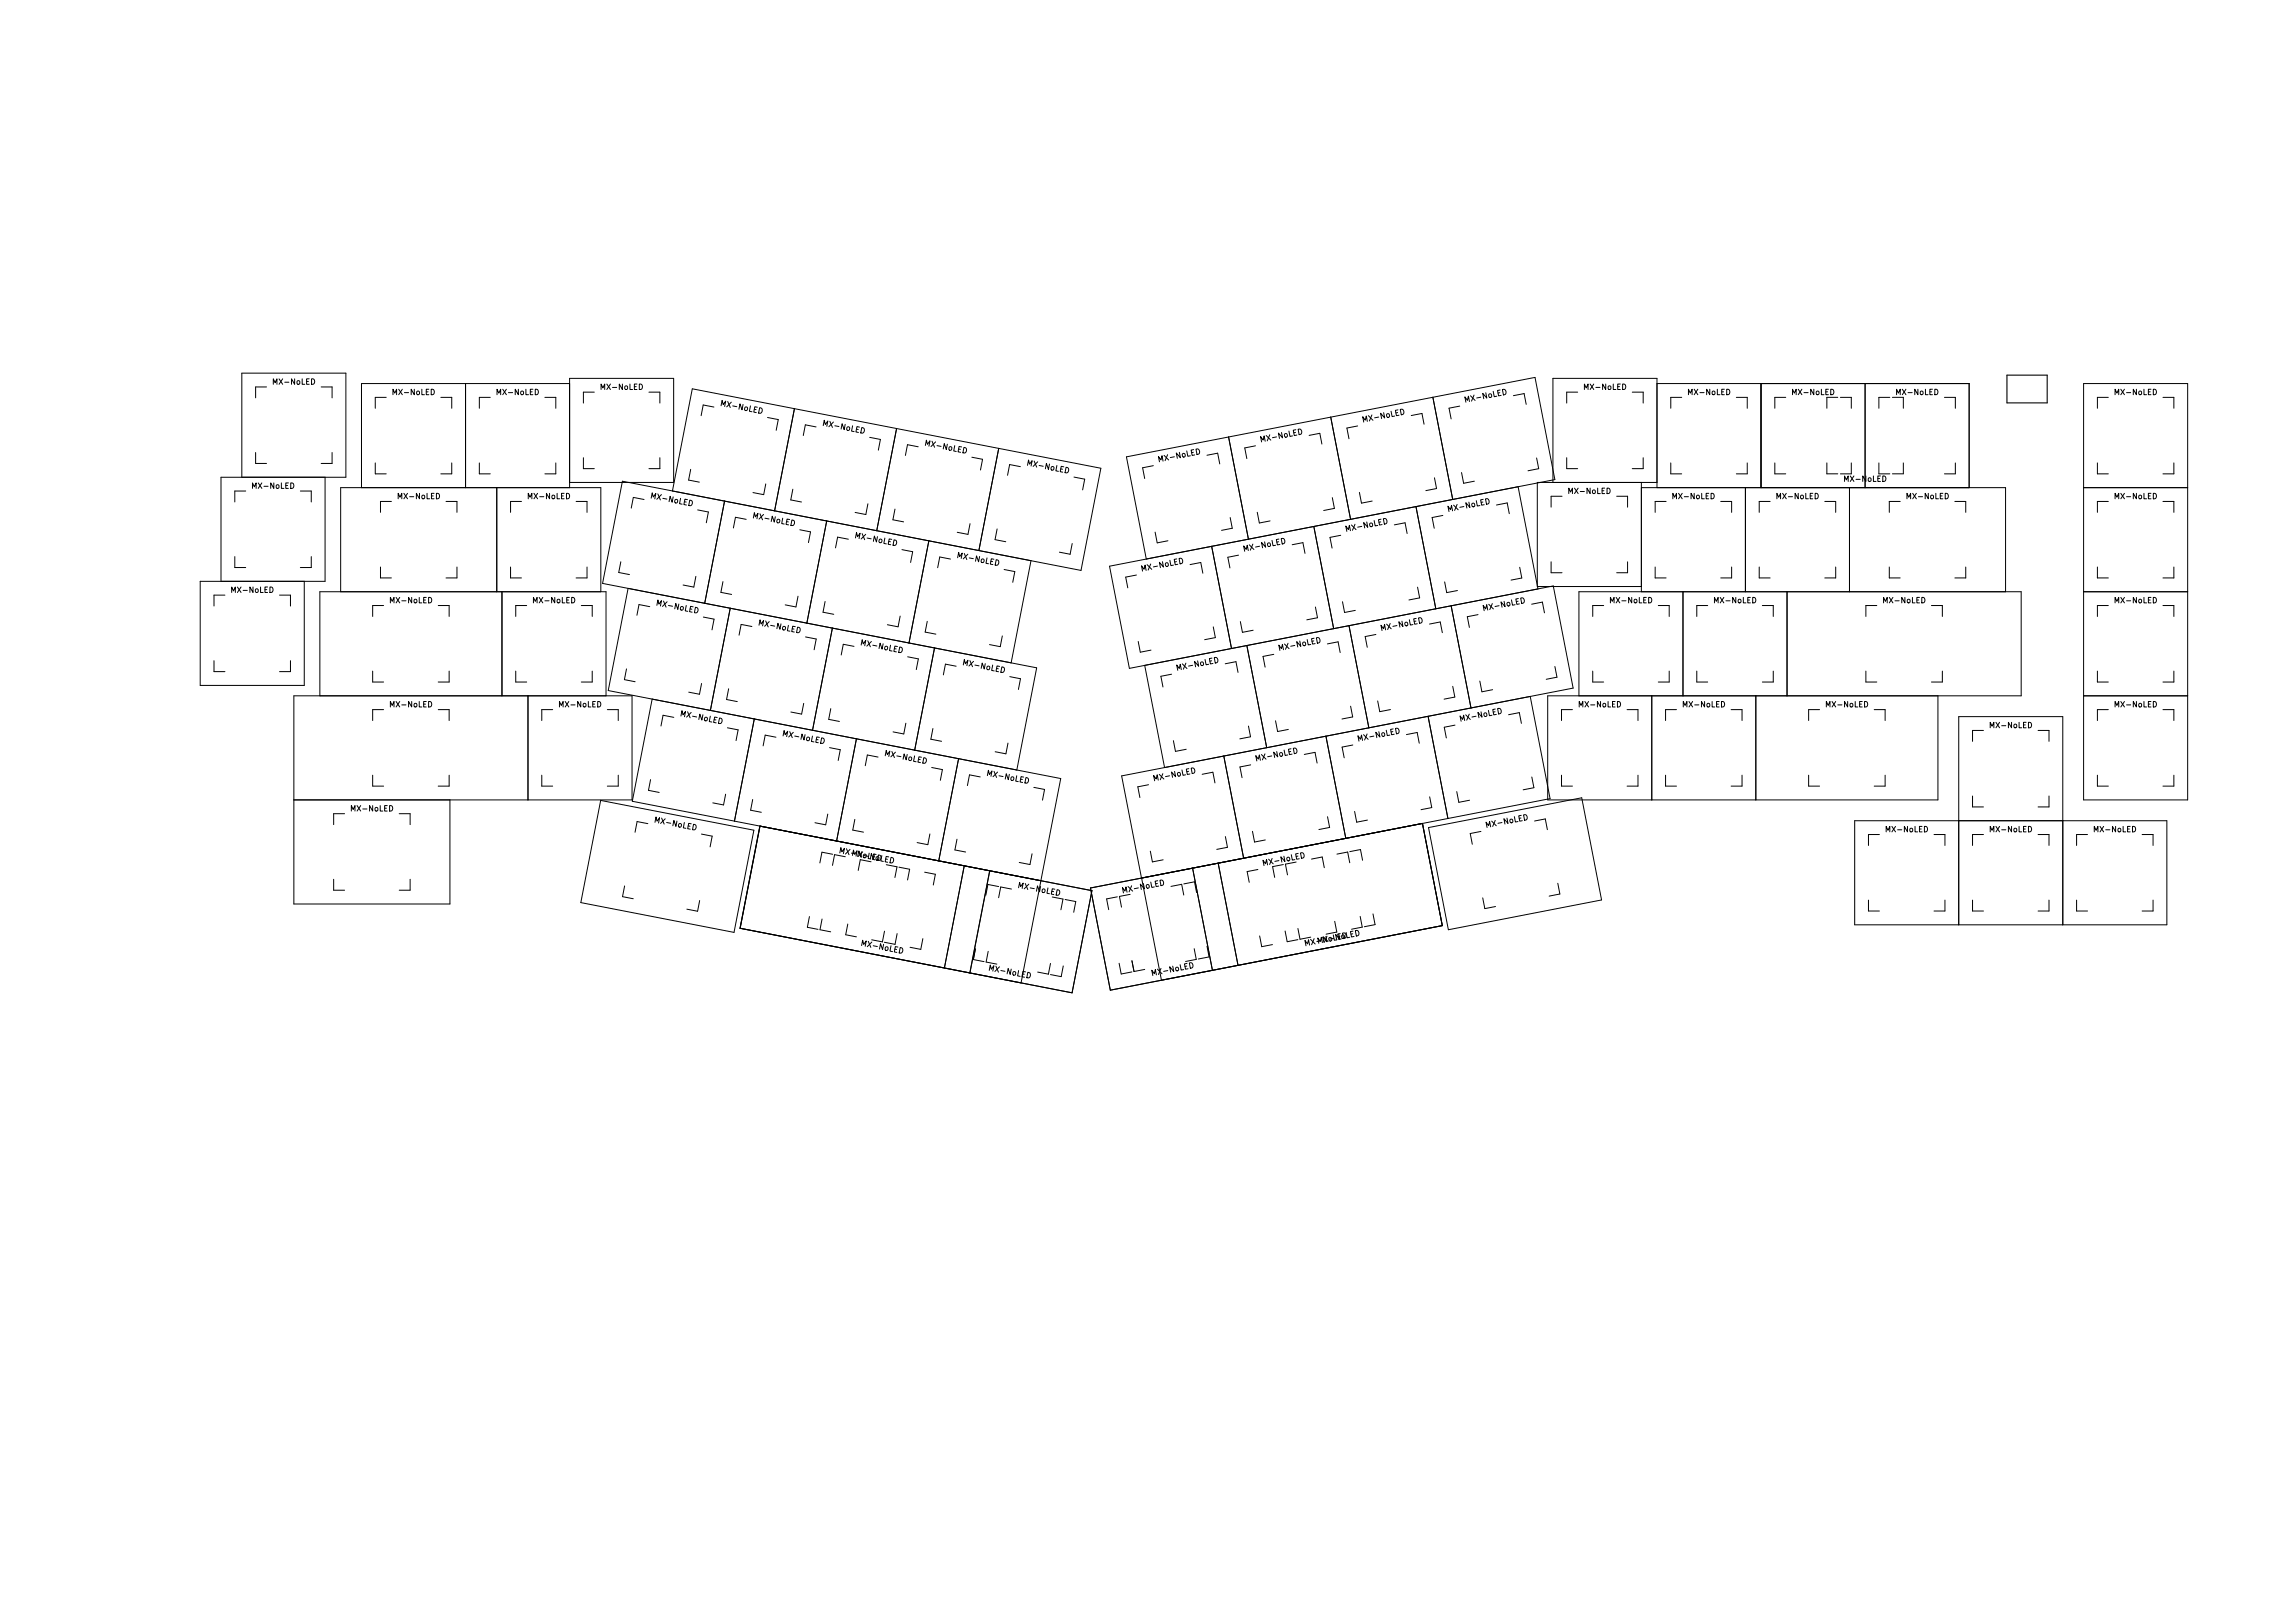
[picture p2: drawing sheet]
<svg xmlns="http://www.w3.org/2000/svg" width="420mm" height="297mm" viewBox="0 0 420 297" stroke-linecap="round" stroke-linejoin="round" font-family="sans-serif">
<defs><g id="words">
<g font-size="1.4">
<text x="50.2" y="70.4">MX-NoLED</text>
<text x="110.2" y="71.3">MX-NoLED</text>
<text x="290.2" y="71.3">MX-NoLED</text>
<text x="72.1" y="72.3">MX-NoLED</text>
<text x="91.2" y="72.3">MX-NoLED</text>
<text x="132.2" y="74.3" transform="rotate(11 132.2 74.3)">MX-NoLED</text>
<text x="150.9" y="78" transform="rotate(11 150.9 78)">MX-NoLED</text>
<text x="249.8" y="77.3" transform="rotate(-11 249.8 77.3)">MX-NoLED</text>
<text x="268.5" y="73.6" transform="rotate(-11 268.5 73.6)">MX-NoLED</text>
<text x="309.3" y="72.3">MX-NoLED</text>
<text x="328.3" y="72.3">MX-NoLED</text>
<text x="347.4" y="72.3">MX-NoLED</text>
<text x="387.4" y="72.3">MX-NoLED</text>
<text x="169.6" y="81.6" transform="rotate(11 169.6 81.6)">MX-NoLED</text>
<text x="231.1" y="80.9" transform="rotate(-11 231.1 80.9)">MX-NoLED</text>
<text x="46.4" y="89.4">MX-NoLED</text>
<text x="188.3" y="85.2" transform="rotate(11 188.3 85.2)">MX-NoLED</text>
<text x="212.4" y="84.5" transform="rotate(-11 212.4 84.5)">MX-NoLED</text>
<text x="337.9" y="88.2">MX-NoLED</text>
<text x="73.1" y="91.3">MX-NoLED</text>
<text x="96.9" y="91.3">MX-NoLED</text>
<text x="119.4" y="91.3" transform="rotate(11 119.4 91.3)">MX-NoLED</text>
<text x="138.1" y="94.9" transform="rotate(11 138.1 94.9)">MX-NoLED</text>
<text x="265.4" y="93.6" transform="rotate(-11 265.4 93.6)">MX-NoLED</text>
<text x="287.4" y="90.4">MX-NoLED</text>
<text x="306.4" y="91.3">MX-NoLED</text>
<text x="325.5" y="91.3">MX-NoLED</text>
<text x="349.3" y="91.3">MX-NoLED</text>
<text x="387.4" y="91.3">MX-NoLED</text>
<text x="156.8" y="98.5" transform="rotate(11 156.8 98.5)">MX-NoLED</text>
<text x="228" y="100.9" transform="rotate(-11 228 100.9)">MX-NoLED</text>
<text x="246.7" y="97.3" transform="rotate(-11 246.7 97.3)">MX-NoLED</text>
<text x="175.5" y="102.2" transform="rotate(11 175.5 102.2)">MX-NoLED</text>
<text x="209.3" y="104.5" transform="rotate(-11 209.3 104.5)">MX-NoLED</text>
<text x="42.6" y="108.5">MX-NoLED</text>
<text x="71.6" y="110.4">MX-NoLED</text>
<text x="97.8" y="110.4">MX-NoLED</text>
<text x="120.4" y="110.9" transform="rotate(11 120.4 110.9)">MX-NoLED</text>
<text x="271.9" y="111.8" transform="rotate(-11 271.9 111.8)">MX-NoLED</text>
<text x="295" y="110.4">MX-NoLED</text>
<text x="314" y="110.4">MX-NoLED</text>
<text x="345" y="110.4">MX-NoLED</text>
<text x="387.4" y="110.4">MX-NoLED</text>
<text x="139.1" y="114.5" transform="rotate(11 139.1 114.5)">MX-NoLED</text>
<text x="157.8" y="118.1" transform="rotate(11 157.8 118.1)">MX-NoLED</text>
<text x="234.5" y="119.1" transform="rotate(-11 234.5 119.1)">MX-NoLED</text>
<text x="253.2" y="115.4" transform="rotate(-11 253.2 115.4)">MX-NoLED</text>
<text x="176.5" y="121.8" transform="rotate(11 176.5 121.8)">MX-NoLED</text>
<text x="215.8" y="122.7" transform="rotate(-11 215.8 122.7)">MX-NoLED</text>
<text x="71.6" y="129.4">MX-NoLED</text>
<text x="102.6" y="129.4">MX-NoLED</text>
<text x="124.8" y="131.1" transform="rotate(11 124.8 131.1)">MX-NoLED</text>
<text x="289.3" y="129.4">MX-NoLED</text>
<text x="308.3" y="129.4">MX-NoLED</text>
<text x="334.5" y="129.4">MX-NoLED</text>
<text x="387.4" y="129.4">MX-NoLED</text>
<text x="143.5" y="134.8" transform="rotate(11 143.5 134.8)">MX-NoLED</text>
<text x="249" y="135.7" transform="rotate(-11 249 135.7)">MX-NoLED</text>
<text x="267.7" y="132" transform="rotate(-11 267.7 132)">MX-NoLED</text>
<text x="364.5" y="133.2">MX-NoLED</text>
<text x="162.2" y="138.4" transform="rotate(11 162.2 138.4)">MX-NoLED</text>
<text x="180.9" y="142" transform="rotate(11 180.9 142)">MX-NoLED</text>
<text x="211.6" y="142.9" transform="rotate(-11 211.6 142.9)">MX-NoLED</text>
<text x="230.3" y="139.3" transform="rotate(-11 230.3 139.3)">MX-NoLED</text>
<text x="64.5" y="148.5">MX-NoLED</text>
<text x="120.1" y="150.6" transform="rotate(11 120.1 150.6)">MX-NoLED</text>
<text x="272.4" y="151.5" transform="rotate(-11 272.4 151.5)">MX-NoLED</text>
<text x="345.5" y="152.3">MX-NoLED</text>
<text x="364.5" y="152.3">MX-NoLED</text>
<text x="383.6" y="152.3">MX-NoLED</text>
<text x="156.2" y="156.6" transform="rotate(11 156.2 156.6)">MX-NoLED</text>
<text x="231.6" y="158.4" transform="rotate(-11 231.6 158.4)">MX-NoLED</text>
<text x="186.6" y="162.6" transform="rotate(11 186.6 162.6)">MX-NoLED</text>
<text x="205.8" y="163.4" transform="rotate(-11 205.8 163.4)">MX-NoLED</text>
<text x="157.9" y="173.1" transform="rotate(11 157.9 173.1)">MX-NoLED</text>
<text x="241.6" y="172.7" transform="rotate(-11 241.6 172.7)">MX-NoLED</text>
<text x="181.3" y="177.7" transform="rotate(11 181.3 177.7)">MX-NoLED</text>
<text x="211.2" y="178.6" transform="rotate(-11 211.2 178.6)">MX-NoLED</text>
</g>
</g></defs>
<g fill="none" stroke="#000" stroke-width=".18">
<path d="M48.8 70.8h-2v2M58.8 70.8h2v2M70.7 72.7h-2v2M80.7 72.7h2v2M85.2 70.2v19M89.8 72.7h-2v2M99.8 72.7h2v2M104.3 70.2h-38.1v19M108.8 71.8h-2v2M118.8 71.8h2v2M130.7 74.5l-2-.4-.3 2M140.5 76.4l2 .4-.4 2"/>
<path d="M145.4 74.8l-3.6 18.7M149.4 78.1l-2-.3-.3 1.9M164.1 78.4l-3.6 18.7M224.9 80l3.7 18.7-25.5 4.9 3.7 18.7 21.5-4.2 3.6 18.7-26.6 5.2 3.7 18.7M224.9 80l-18.7 3.6 3.7 18.7M239.7 79.7l1.9-.4 .4 2M243.6 76.3l3.7 18.7M248.5 78l-1.9 .3 .4 2M258.4 76.1l1.9-.4 .4 1.9M262.3 72.7l3.7 18.7-44.2 8.6 3.7 18.7 21.5-4.2 3.6 18.7-26.6 5.2 3.7 18.7-28.1 5.4 3.7 18.7 23.4-4.5-3.7-18.7M262.3 72.7l18.7-3.6 3.7 18.7-25.5 4.9 3.7 18.7M262.3 72.7l-37.4 7.3"/>
<path d="M267.2 74.3l-1.9 .4 .4 2M277.1 72.4l1.9-.4 .4 2M288.8 71.8h-2v2M298.8 71.8h2v2M303.4 70.2h57.1v19M307.9 72.7h-2v2M317.9 72.7h2v2M322.4 70.2v19M326.9 72.7h-2v2M336.5 72.7h-2v2M336.9 72.7h2v2M341.5 70.2v19"/>
<path d="M346 72.7h-2v2M346.5 72.7h2v2M356 72.7h2v2M381.5 70.2h19v76.2h-19zM386 72.7h-2v2M396 72.7h2v2M44.3 87.3v-19h19v19h-22.8v19.1M45 89.9h-2v2M46.8 82.8v2h2M55 89.9h2v2M59.5 87.3v19.1h-22.8v19h19v-19M60.8 82.8v2h-2"/>
<path d="M68.7 84.7v2h2M71.7 91.8h-2v2M81.7 91.8h2v2M82.7 84.7v2h-2M87.8 84.7v2h2M90.9 89.2v19.1M95.5 91.8h-2v2M101.8 84.7v2h-2M104.3 88.3h19v-19.1h-19v20M105.5 91.8h2v2M106.8 83.8v2h2M117.9 91.4l-2-.4-.3 2"/>
<path d="M120.8 83.8v2h-2M123.1 89.9l3.6-18.7 74.8 14.5-3.6 18.7-84-16.3-3.6 18.7 79.5 15.4-3.6 18.7M126.4 85.9l-.3 2 1.9 .3M127.7 93.3l2 .4-.4 2M132.6 91.7l-3.6 18.7M136.6 95.1l-2-.4-.3 1.9M140.2 88.6l-.4 1.9-2-.3M145.1 89.5l-.3 2 1.9 .4M146.4 97l2 .3-.4 2M151.3 95.3l-3.6 18.7M155.3 98.7l-2-.4-.3 2M158.9 92.2l-.4 2-2-.4"/>
<path d="M159.2 80l2 .4-.4 2M163.8 93.2l-.3 1.9 1.9 .4M168.1 81.8l-2-.4-.3 2M170 99l-3.6 18.7M177.6 95.8l-.4 2-2-.4M177.9 83.7l2 .4-.4 1.9M182.5 96.8l-.3 2 1.9 .3M182.8 82.1l-3.6 18.7M186.8 85.4l-2-.4-.3 2M196.3 99.5l-.4 1.9-2-.3M196.6 87.3l2 .4-.4 2M211.1 85.2l-1.9 .4 .4 2"/>
<path d="M211.5 97.4l.4 2 1.9-.4M221 83.3l1.9-.4 .4 2M225.2 94.7l.4 2-2 .4M229.8 81.6l-1.9 .4 .4 1.9M230.2 93.8l.4 1.9 1.9-.4M236.6 99.7l1.9-.4 .4 2M240.5 96.4l3.7 18.7 40.2-7.9 3.6 18.7-45.3 8.8 3.7 18.7 37.4-7.2-3.7-18.7M243.9 91.1l.4 1.9-2 .4M245.5 98l-2 .4 .4 1.9M248.9 90.1l.4 2 1.9-.4M255.3 96.1l1.9-.4 .4 1.9M262.6 87.4l.4 2-2 .4"/>
<path d="M264.2 94.3l-2 .4 .4 2M267.6 86.5l.4 1.9 1.9-.3M274 92.4l1.9-.4 .4 2M277.9 89.1l3.7 18.7M281.3 83.8l.4 2-2 .4M284.3 88.3v-19.1h19.1v20M286 90.8h-2v2M286.8 83.8v2h2M296 90.8h2v2M300.5 89.2h66.7v19.1M300.5 88.3v20M300.8 83.8v2h-2"/>
<path d="M303.4 88.3h-22v19h19.1M305 91.8h-2v2M305.9 84.7v2h2M315 91.8h2v2M319.5 89.2v19.1M319.9 84.7v2h-2M324.1 91.8h-2v2M324.9 84.7v2h2M334.1 91.8h2v2M334.5 84.7v2h2M338.6 89.2v19.1M338.9 84.7v2h-2"/>
<path d="M344 84.7v2h2M347.9 91.8h-2v2M348.5 84.7v2h-2M357.9 91.8h2v2M358 84.7v2h-2M381.5 89.2h19M384 84.7v2h2M386 91.8h-2v2M396 91.8h2v2M398 84.7v2h-2M41.2 108.9h-2v2M43 101.9v2h2"/>
<path d="M51.2 108.9h2v2M57 101.9v2h-2M62.4 108.3v-19.1h47.6v19.1M69.7 103.8v2h2M70.2 110.8h-2v2M80.2 110.8h2v2M83.7 103.8v2h-2M91.9 108.3v19M93.5 103.8v2h2M96.4 110.8h-2v2M106.4 110.8h2v2M107.5 103.8v2h-2"/>
<path d="M113.7 102.8l-.4 2 1.9 .4M115 107.7l-3.6 18.7 82.8 16.1-7.3 37.4M118.9 111l-1.9-.4-.4 2M127.4 105.5l-.4 1.9-1.9-.3M128.8 112.9l1.9 .4-.4 2M132.4 106.5l-.4 1.9 1.9 .4M133.7 111.3l-3.6 18.7M137.6 114.7l-1.9-.4-.4 1.9M146.1 109.1l-.4 2-1.9-.4M147.5 116.6l1.9 .4-.4 1.9M151.1 110.1l-.4 1.9 1.9 .4M152.4 115l-3.6 18.7"/>
<path d="M156.3 118.3l-1.9-.4-.4 2M164.8 112.8l-.4 1.9-1.9-.4M165.1 100.6l2 .4-.4 1.9M169.8 113.7l-.4 2 1.9 .4M171.1 118.6l-3.6 18.7M174 102.3l-2-.4-.3 2M183.5 116.4l-.4 2-1.9-.4M183.8 104.2l2 .4-.4 2M188.7 102.6l-3.6 18.7M208.1 105.2l-2 .4 .4 2M208.4 117.4l.4 2 1.9-.4M217.9 103.3l1.9-.3 .4 1.9"/>
<path d="M222.1 114.7l.4 2-2 .4M226.8 101.6l-2 .4 .4 2M227.1 113.8l.4 1.9 1.9-.4M233.2 119.8l-2 .3 .4 2M240.8 111.1l.4 2-2 .3M243 117.8l2-.3 .4 1.9M245.8 110.1l.4 2 1.9-.4M251.9 116.1l-2 .4 .4 2M259.5 107.5l.4 1.9-2 .4M261.7 114.2l2-.4 .4 2M264.5 106.5l.4 2 1.9-.4M265.7 110.9l3.6 18.7"/>
<path d="M270.6 112.5l-2 .4 .4 1.9M278.2 103.8l.4 2-2 .4M280.4 110.6l2-.4 .4 2M284 102.8v2h2M293.6 110.8h-2v2M298 102.8v2h-2M303 103.8v2h2M303.6 110.8h2v2M308.1 108.3v19M312.6 110.8h-2v2M317 103.8v2h-2M322.1 103.8v2h2"/>
<path d="M322.6 110.8h2v2M327.2 108.3v19M336.1 103.8v2h-2M343.6 110.8h-2v2M345.9 103.8v2h2M353.6 110.8h2v2M359.9 103.8v2h-2M381.5 108.3h19M384 103.8v2h2M386 110.8h-2v2M396 110.8h2v2M398 103.8v2h-2"/>
<path d="M39.2 120.9v2h2M53.2 120.9v2h-2M58.6 127.3v-19h52.3v19M68.2 122.8v2h2M70.2 129.9h-2v2M80.2 129.9h2v2M82.2 122.8v2h-2M94.4 122.8v2h2M96.7 127.3v19.1M101.2 129.9h-2v2M108.4 122.8v2h-2M111.2 129.9h2v2"/>
<path d="M114.7 122.4l-.4 2 2 .4M119.4 127.9l-3.6 18.7 84.1 16.4M123.4 131.3l-2-.4-.4 2M128.4 125.1l-.3 2-2-.4M133.2 133.2l1.9 .4-.3 1.9M133.4 126.1l-.4 1.9 2 .4M138.1 131.6l-3.6 18.7M142.1 134.9l-2-.4-.4 2M147.1 128.7l-.3 2-2-.4M151.9 136.8l1.9 .4-.3 2M152.1 129.7l-.4 2 2 .3M156.8 135.2l-3.6 18.7"/>
<path d="M160.8 138.6l-2-.4-.4 1.9M165.8 132.4l-.3 1.9-2-.4M166.2 120.2l1.9 .4-.4 1.9M170.8 133.3l-.4 2 2 .4M175 121.9l-1.9-.3-.4 1.9M175.5 138.9l-3.6 18.7M184.5 136l-.3 2-2-.4M184.9 123.8l1.9 .4-.4 2M209.6 121.8l3.6 18.7M214.5 123.4l-2 .4 .4 1.9M214.8 135.6l.4 1.9 2-.4M224.3 121.5l2-.4 .4 2"/>
<path d="M228.6 132.9l.3 1.9-1.9 .4M229 140l-2 .4 .4 1.9M233.5 131.9l.4 2 2-.4M238.8 138.1l1.9-.4 .4 2M247.3 129.2l.3 2-1.9 .4M247.7 136.3l-2 .4 .4 2M252.2 128.3l.4 1.9 2-.3M257.5 134.4l1.9-.3 .4 1.9M261.4 131.1l3.7 18.7M266 125.6l.3 2-1.9 .4M266.4 132.7l-2 .4 .4 2M270.9 124.6l.4 2 2-.4"/>
<path d="M276.2 130.8l2-.4 .3 2M284.7 122l.3 1.9-1.9 .4M287.9 129.9h-2v2M289.1 127.3v-19h80.9v19h-86.7v19.1h71.5v-19.1M291.6 122.8v2h2M297.9 129.9h2v2M302.4 127.3v19.1M305.6 122.8v2h-2M306.9 129.9h-2v2M310.6 122.8v2h2M316.9 129.9h2v2M321.4 127.3v19.1"/>
<path d="M324.6 122.8v2h-2M333.1 129.9h-2v2M341.6 122.8v2h2M343.1 129.9h2v2M355.6 122.8v2h-2M363.1 133.7h-2v2M373.1 133.7h2v2M381.5 127.3h19M384 122.8v2h2M386 129.9h-2v2M396 129.9h2v2M398 122.8v2h-2"/>
<path d="M53.8 146.4h61.9v-19.1h-61.9v38.1h28.6v-19M63.1 148.9h-2v2M68.2 141.9v2h2M73.1 148.9h2v2M82.2 141.9v2h-2M99.2 141.9v2h2M110 146.5l28 5.4-3.6 18.7-28.1-5.4zM113.2 141.9v2h-2M118.6 150.7l-2-.3-.3 1.9M119.1 142.7l-.4 1.9 2 .4M128.4 152.7l2 .3-.4 2M132.8 145.4l-.3 1.9-2-.4"/>
<path d="M137.8 146.3l-.4 2 2 .4M139.1 151.2l-3.6 18.7 60.8 11.8 3.6-18.7M139.1 151.2l-3.6 18.7M151.5 149l-.3 2-2-.4M152.4 156.3l-1.9-.3-.4 1.9M153.7 156.1l.2-1 .2 .8 .5-.6-.2 .9M154.8 156.8l-2-.4-.4 2M155 155.3l.4 1.1M155.6 155.5l-.8 .8M156.5 150l-.4 1.9 2 .4M157.5 157.3l-.4 2M162.3 158.3l1.9 .3-.4 2"/>
<path d="M164.6 158.7l1.9 .4-.3 2M169.3 159.6l1.9 .4-.3 2M170.2 152.6l-.3 2-2-.4M170.6 140.5l1.9 .3-.3 2M175.2 153.6l-.4 2 2 .3M176.5 158.5l-3.6 18.7M179.5 142.2l-2-.4-.4 2M181.2 159.4l-3.6 18.7M188.9 156.3l-.3 1.9-2-.4M189.3 144.1l1.9 .4-.3 1.9M210.3 143.6l-2 .4 .4 2M210.6 155.8l.4 1.9 1.9-.3"/>
<path d="M218.3 158.9l3.7 18.7M220.1 141.7l1.9-.4 .4 2M224.3 153.1l.4 2-1.9 .4M229.3 152.1l.4 2 1.9-.4M230.3 159.1l-2 .4 .4 2M233 158.6l.4 2M235.3 158.2l.4 1.9M240.1 157.2l2-.4 .3 2M243 149.5l.4 1.9-1.9 .4M244.8 156.3l1.9-.4 .4 2M247.1 155.9l2-.4 .4 1.9M248 148.5l.4 2 1.9-.4"/>
<path d="M261.5 151.5l28.1-5.5 3.6 18.7-28 5.5zM261.7 145.8l.4 2-1.9 .4M266.7 144.9l.4 1.9 1.9-.3M271.1 152.2l-1.9 .4 .3 1.9M280.4 142.2l.4 2-1.9 .4M280.9 150.3l2-.4 .4 1.9M285.9 141.9v2h2M299.9 141.9v2h-2M304.9 141.9v2h2M318.9 141.9v2h-2M331.1 141.9v2h2M339.5 150.2h57.2v19.1h-57.2z"/>
<path d="M344.1 152.7h-2v2M345.1 141.9v2h-2M354.1 152.7h2v2M361.1 145.7v2h2M363.1 152.7h-2v2M373.1 152.7h2v2M375.1 145.7v2h-2M382.2 152.7h-2v2M384 141.9v2h2M392.2 152.7h2v2M398 141.9v2h-2M61.1 160.9v2h2"/>
<path d="M75.1 160.9v2h-2M114.3 162.1l-.3 2 1.9 .4M128.1 164.8l-.4 2-2-.4M148.2 167.7l-.4 2 2 .4M150.5 168.2l-.4 2 2 .3M155.2 169.1l-.4 2 2 .4M161.9 170.4l-.4 2M164.2 170.9l-.3 1.9M169 171.8l-.4 2-2-.4M178.6 173.7l-.4 1.9 2 .4M180.9 174.1l-.4 2 2 .4M182.8 162.3l-1.9-.4-.4 1.9"/>
<path d="M185.2 162.7l-2-.4-.4 2M192.3 176.3l-.4 2-1.9-.4M192.6 164.2l2 .3-.4 2M194.7 176.8l-.4 1.9-2-.3M195 164.6l1.9 .4-.3 2M204.6 164.1l-2 .4 .4 2M204.9 176.3l.4 2 1.9-.4M206.9 163.7l-2 .4 .4 1.9M207.2 175.8l.4 2 2-.4M209 160.7l51.4-10 3.7 18.7-51.5 10zM214.4 162.2l1.9-.4 .4 2M216.7 161.8l2-.4 .4 2"/>
<path d="M218.6 173.6l.4 2-2 .4M221 173.2l.4 1.9-2 .4M230.6 171.3l.4 2 2-.4M235.3 170.4l.4 2 1.9-.4M237.6 169.9l.4 2 2-.4M239.8 173l-.2-1-.2 .8-.5-.7 .2 1M239.9 171.9l.9 .9M240.6 171.8l-.5 1.1M244.4 168.6l.3 2M249 167.7l.4 2-2 .4M251.4 167.3l.3 1.9-1.9 .4M271.5 164.3l.3 2 2-.4"/>
<path d="M285.2 161.7l.4 1.9-2 .4M342.1 164.7v2h2M356.1 164.7v2h-2M358.6 169.3v-38.1h19v38.1M361.1 164.7v2h2M375.1 164.7v2h-2M380.2 164.7v2h2M394.2 164.7v2h-2"/>
</g>
<path d="M367.4 68.7h7.4v5h-7.4z" fill="none" stroke="#000" stroke-width=".2"/>
<use href="#words"/>
</svg>
